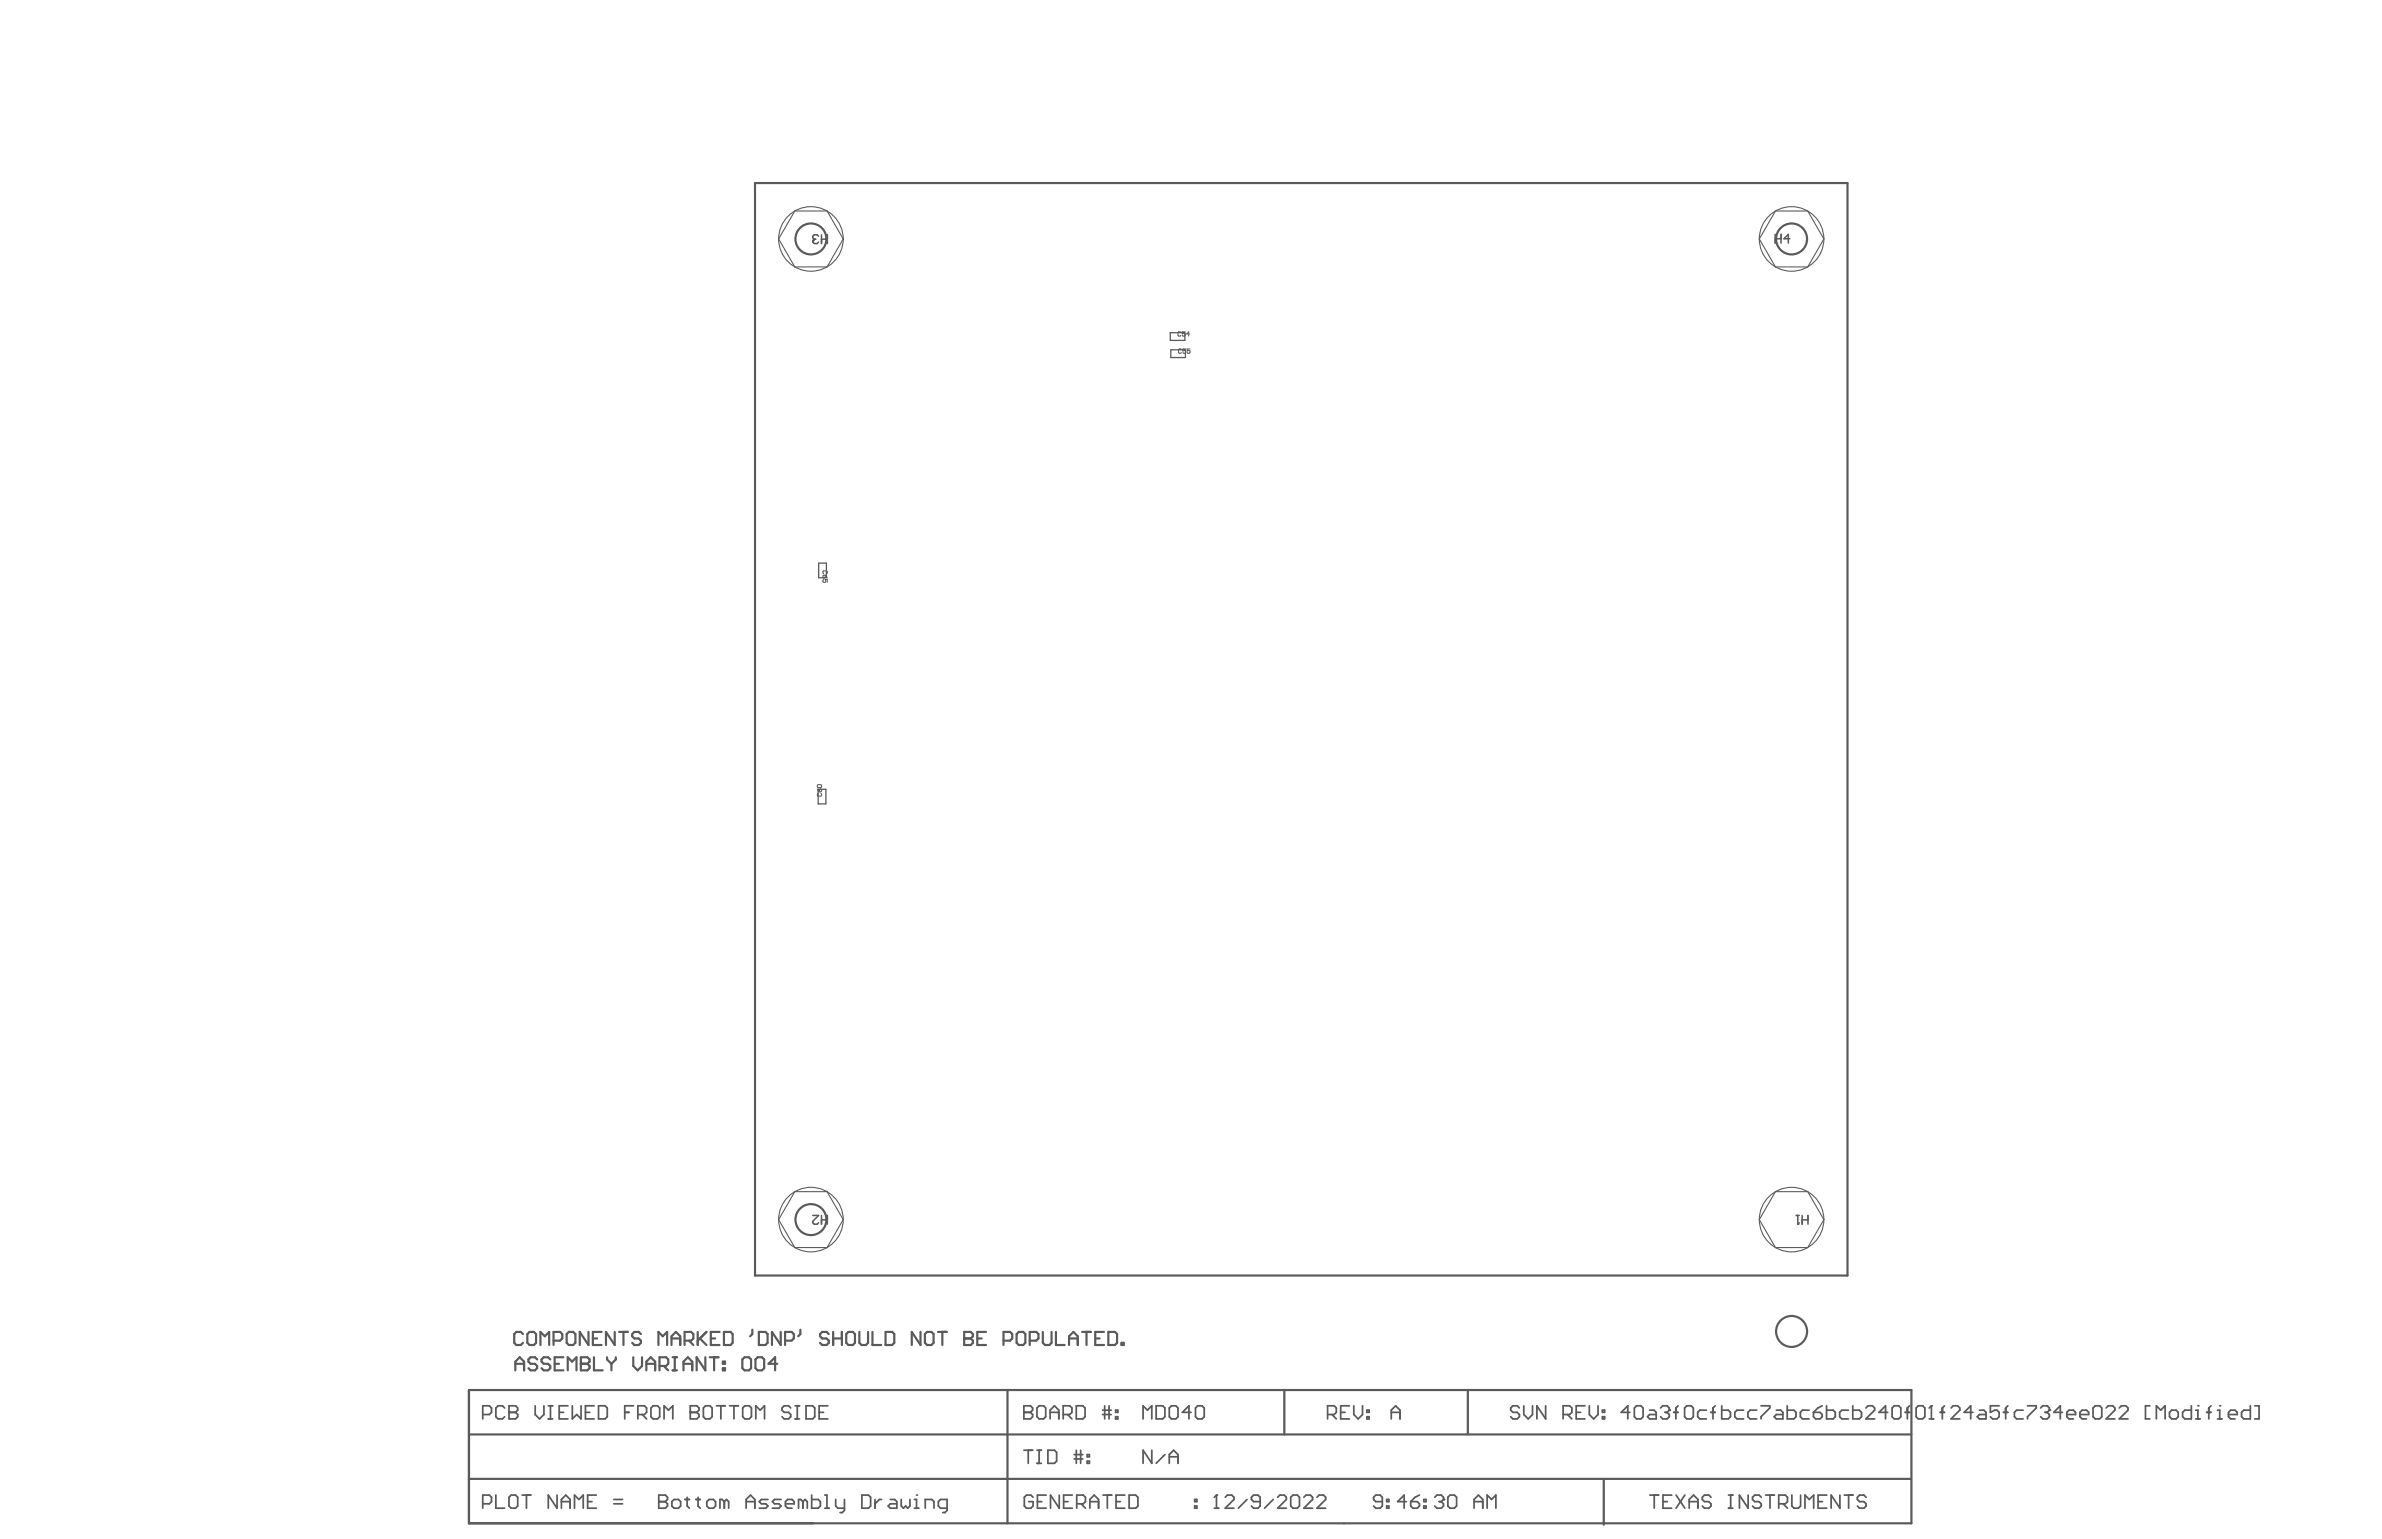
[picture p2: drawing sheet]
<svg xmlns="http://www.w3.org/2000/svg" width="432mm" height="279mm" viewBox="0 0 432 279" stroke-linecap="round" stroke-linejoin="round" font-family="sans-serif">
<g fill="none" stroke="#5a5a5a" stroke-width=".39">
<path d="M136.9 33.2h198v198.1h-198zM85 252h261.5v24.2h-261.5zM182.6 252v24.2M232.8 252v8.1M266.1 252v8.1M85 268.1h261.4M85 260.1h261.5M290.7 268.4v8.1"/>
<circle cx="147" cy="43.3" r="2.81"/>
<circle cx="324.8" cy="43.3" r="2.81"/>
<circle cx="147" cy="221.1" r="2.81"/>
<circle cx="324.8" cy="241.4" r="2.81"/>
</g>
<path d="M144.1 38.3h5.8l3 5-3 5.1h-5.8l-2.9-5.1zM321.8 38.3h5.9l2.9 5-2.9 5.1h-5.9l-2.9-5.1zM144.1 216.1h5.8l3 5-3 5.1h-5.8l-2.9-5.1zM321.8 216.1h5.9l2.9 5-2.9 5.1h-5.9l-2.9-5.1z" fill="none" stroke="#5a5a5a" stroke-width=".2"/>
<path d="M212.1 60.3h2.7v1.4h-2.7zM212.2 63.4h2.7v1.4h-2.7zM148.4 102.1h1.4v2.7h-1.4zM148.3 143.1h1.4v2.7h-1.4z" fill="none" stroke="#5a5a5a" stroke-width=".23"/>
<g fill="none" stroke="#5a5a5a" stroke-width=".28">
<path d="M147.3 43.6h.1M147.3 43.6v.3l.3 .3h.5l.3-.3M147.6 43.4h.3M147.6 43.4l-.3 .2M148.4 42.8l-.3-.2h-.5l-.3 .2v.3l.3 .3M148.9 43.4h1.1M148.9 42.6v1.6M150 42.6v1.6M321.8 42.5v1.6M321.8 43.3h1.1M322.9 42.5v1.6M324.4 43.3h-1l.8-.8v1.6"/>
<path d="M147.3 220.4h1.1l-1.1 1v.3l.3 .3h.5l.3-.3M148.9 220.4v1.6M148.9 221.2h1.1M150 220.4v1.6M325.6 220.4h.6M325.9 222h.1M325.9 220.4v1.6M326.2 221.7l-.3 .3M326.7 221.2h1M326.7 220.4v1.6M327.7 220.4v1.6"/>
</g>
<g fill="none" stroke="#5a5a5a" stroke-width=".18">
<path d="M214.1 60.3l-.2-.1-.4 .1v.5l.2 .1 .4-.1M214.2 63.4l-.2-.1-.4 .1v.5l.2 .1 .4-.1M214.8 60.2h-.5v.4l.3-.2 .2 .2-.1 .3-.4-.1M214.9 63.3h-.5v.4l.3-.2 .2 .2-.1 .3-.4-.1M215.6 60.6h-.5l.4-.4v.7M215.7 63.3h-.5v.4l.4-.2 .1 .4-.1 .1-.4-.1M149.3 104l-.1-.1 .1-.4h.5l.2 .1-.2 .4M149.3 105.1l-.1 .1 .1 .4 .4-.1-.1-.4h.4v.5M149.3 104.3h.3v.4l-.2 .1-.2-.1zM149.6 104.3l.4 .5M148.2 143.1l.3 .5M148.3 143.8l-.1 .2 .1 .4h.5l.1-.2-.1-.4"/>
<path d="M148.3 142.3h.5l.1 .4-.1 .1h-.5l-.1-.1zM148.7 143.1l.2 .1v.2l-.4 .2v-.4z"/>
</g>
<g fill="none" stroke="#5a5a5a" stroke-width=".32">
<path d="M295.5 256.1h-1.6l1.2-1.2v2.4M296.3 255.3l.4-.4h.8l.4 .4v1.6l-.4 .4h-.8l-.4-.4zM299 255.7h.8l.4 .4v1.2h-1.2l-.4-.4 .4-.4h1.2M301 255.3l.4-.4h.8l.4 .4v.4M185.6 263h1.6M186.4 263v2.3M188 263h.8M188 265.3h.8M188.4 263v2.3M190 263h1.1l.4 .3v1.6l-.4 .4h-1.1zM194.7 263.7h1.6M194.7 264.5h1.6"/>
<path d="M195.1 263v2.3M195.9 263v2.3M197.1 263.7h.4v.4h-.4zM197.1 264.9h.4v.4h-.4zM208.8 263v2.3l-1.6-2.3v2.3M211.2 263.7l-1.6 1.6M212 265.3v-1.6l.8-.7 .7 .7v1.6M212 264.1h1.5"/>
</g>
<circle cx="302.6" cy="255.7" r=".16" fill="#5a5a5a"/>
<g fill="none" stroke="#5a5a5a" stroke-width=".32">
<path d="M301.8 256.1h.4M302.2 256.1l.4 .4v.4l-.4 .4h-.8l-.4-.4M302.6 255.7l-.4 .4M303.4 256.1h.8M304.2 254.9l-.4 .4v2M305.8 254.9h.8l.4 .4v1.6l-.4 .4h-.8l-.4-.4v-1.6zM309.3 255.7h-1.2l-.3 .4v.8l.3 .4h1.2M310.1 256.1h.8M310.9 254.9l-.4 .4v2M312.1 254.9v2.4h1.2l.4-.4v-.8l-.4-.4h-1.2M316.1 255.7h-1.2l-.4 .4v.8l.4 .4h1.2M318.4 255.7h-1.1l-.4 .4v.8l.4 .4h1.1"/>
<path d="M319.2 254.9h1.6v.4l-1.6 1.6v.4M322 255.7h.8l.4 .4v1.2h-1.2l-.4-.4 .4-.4h1.2M324 254.9v2.4h1.2l.4-.4v-.8l-.4-.4h-1.2M327.9 255.7h-1.1l-.4 .4v.8l.4 .4h1.1M328.7 256.1h1.2l.4 .4v.4l-.4 .4h-.8l-.4-.4zM330.3 254.9l-.8 .4-.8 .8M331.1 254.9v2.4h1.2l.4-.4v-.8l-.4-.4h-1.2M335.1 255.7h-1.2l-.4 .4v.8l.4 .4h1.2M335.9 254.9v2.4h1.2l.3-.4v-.8l-.3-.4h-1.2M338.2 255.3l.4-.4h.8l.4 .4v.4l-1.6 1.6h1.6M342.2 256.1h-1.6l1.2-1.2v2.4M343 255.3l.4-.4h.8l.4 .4v1.6l-.4 .4h-.8l-.4-.4z"/>
<path d="M345.4 256.1h.8M346.2 254.9l-.4 .4v2M347.3 255.3l.4-.4h.8l.4 .4v1.6l-.4 .4h-.8l-.4-.4zM349.7 257.3h.8M350.1 254.9v2.4"/>
</g>
<circle cx="350.1" cy="254.9" r=".16" fill="#5a5a5a"/>
<path d="M350.1 254.9l-.4 .4M351.7 256.1h.8M352.5 254.9l-.4 .4v2M353.7 255.3l.4-.4h.8l.4 .4v.4l-1.6 1.6h1.6M357.6 256.1h-1.5l1.1-1.2v2.4M358.8 255.7h.8l.4 .4v1.2h-1.2l-.4-.4 .4-.4h1.2M362.4 254.9h-1.6v1.2l.8-.4h.4l.4 .4v.8l-.4 .4h-.8l-.4-.4M363.2 256.1h.8M364 254.9l-.4 .4v2M366.7 255.7h-1.1l-.4 .4v.8l.4 .4h1.1M367.5 254.9h1.6v.4l-1.6 1.6v.4M369.9 255.3l.4-.4h.8l.4 .4v.4" fill="none" stroke="#5a5a5a" stroke-width=".32"/>
<circle cx="371.5" cy="255.7" r=".16" fill="#5a5a5a"/>
<g fill="none" stroke="#5a5a5a" stroke-width=".32">
<path d="M370.7 256.1h.4M371.1 256.1l.4 .4v.4l-.4 .4h-.8l-.4-.4M371.5 255.7l-.4 .4M373.9 256.1h-1.6l1.2-1.2v2.4M374.7 256.5h1.6v-.4l-.4-.4h-.8l-.4 .4v.8l.4 .4h.8M377 256.5h1.6v-.4l-.4-.4h-.8l-.4 .4v.8l.4 .4h.8M379.4 255.3l.4-.4h.8l.4 .4v1.6l-.4 .4h-.8l-.4-.4zM381.8 255.3l.4-.4h.8l.4 .4v.4l-1.6 1.6h1.6M384.2 255.3l.4-.4h.8l.4 .4v.4l-1.6 1.6h1.6M389.7 254.9h-.8v2.4h.8M390.9 257.3v-2.4l.8 .8 .8-.8v2.4M393.7 255.7h.8l.4 .4v.8l-.4 .4h-.8l-.4-.4v-.8z"/>
<path d="M397.2 254.9v2.4h-1.2l-.3-.4v-.8l.3-.4h1.2M398 257.3h.8M398 255.7h.4v1.6"/>
</g>
<circle cx="398.4" cy="254.9" r=".16" fill="#5a5a5a"/>
<path d="M400 256.1h.8M400.8 254.9l-.4 .4v2M402 257.3h.8M402 255.7h.4v1.6" fill="none" stroke="#5a5a5a" stroke-width=".32"/>
<circle cx="402.4" cy="254.9" r=".16" fill="#5a5a5a"/>
<g fill="none" stroke="#5a5a5a" stroke-width=".32">
<path d="M185.6 254.9v2.4h1.2l.4-.4v-.4l-.4-.4h-1.2M207.2 257.3v-2.4l.8 .8 .8-.8v2.4M209.6 254.9h1.2l.4 .4v1.6l-.4 .4h-1.2zM212 255.3l.4-.4h.7l.4 .4v1.6l-.4 .4h-.7l-.4-.4zM215.9 256.1h-1.6l1.2-1.2v2.4M216.7 255.3l.4-.4h.8l.4 .4v1.6l-.4 .4h-.8l-.4-.4zM252.2 256.1h1.6M252.2 257.3v-1.6l.8-.8 .8 .8v1.6M275.4 255.3l-.4-.4h-.8l-.3 .4v.4l.3 .4h.8l.4 .4v.4l-.4 .4h-.8l-.3-.4M276.2 254.9v1.6l.8 .8 .8-.8v-1.6M280.2 254.9v2.4l-1.6-2.4v2.4M283.4 256.5h1.1l.4-.4v-.8l-.4-.4h-1.1v2.4"/>
<path d="M284.1 256.5l.8 .8M285.7 256.1h.8M287.3 254.9h-1.6v2.4h1.6M288.1 254.9v1.6l.8 .8 .8-.8v-1.6M290.5 256.9h.4v.4h-.4zM290.5 255.7h.4v.4h-.4zM404 256.5h1.6v-.4l-.4-.4h-.8l-.4 .4v.8l.4 .4h.8M407.9 254.9v2.4h-1.2l-.4-.4v-.8l.4-.4h1.2M408.7 254.9h.8v2.4h-.8M87.5 272.7h1.2l.4-.4v-.8l-.4-.4h-1.2v2.4M89.9 271.1v2.4h1.6M92.3 271.5l.4-.4h.8l.3 .4v1.6l-.3 .4h-.8l-.4-.4z"/>
<path d="M94.6 271.1h1.6M95.4 271.1v2.4M101 271.1v2.4l-1.6-2.4v2.4M101.8 273.5v-1.6l.8-.8 .8 .8v1.6M101.8 272.3h1.6M104.1 273.5v-2.4l.8 .8 .8-.8v2.4M106.5 272.3h.8M108.1 271.1h-1.6v2.4h1.6M111.3 272.7h1.6M111.3 271.9h1.6M187.3 271.5l-.4-.4h-.8l-.4 .4v1.6l.4 .4h.8l.4-.4v-.8h-.8M188.1 272.3h.8"/>
<path d="M189.6 271.1h-1.5v2.4h1.5M192 271.1v2.4l-1.6-2.4v2.4M192.8 272.3h.8M194.4 271.1h-1.6v2.4h1.6M195.2 272.7h1.2l.4-.4v-.8l-.4-.4h-1.2v2.4M196 272.7l.8 .8M197.6 272.3h1.5M197.6 273.5v-1.6l.8-.8 .7 .8v1.6M199.9 271.1h1.6M200.7 271.1v2.4M202.3 272.3h.8M203.9 271.1h-1.6v2.4h1.6"/>
<path d="M204.7 271.1h1.2l.4 .4v1.6l-.4 .4h-1.2zM216.6 273.1h.4v.4h-.4zM216.6 271.9h.4v.4h-.4z"/>
</g>
<circle cx="185.6" cy="256.1" r=".16" fill="#5a5a5a"/>
<g fill="none" stroke="#5a5a5a" stroke-width=".32">
<path d="M185.6 254.9h1.2l.4 .4v.4l-.4 .4h-1.2M188 255.3l.4-.4h.8l.4 .4v1.6l-.4 .4h-.8l-.4-.4zM190.4 256.1h1.5M190.4 257.3v-1.6l.7-.8 .8 .8v1.6M192.7 256.5h1.2l.4-.4v-.8l-.4-.4h-1.2v2.4M193.5 256.5l.8 .8M195.1 254.9h1.2l.4 .4v1.6l-.4 .4h-1.2zM199.9 256.5h1.5M199.9 255.7h1.5M200.3 254.9v2.4M201 254.9v2.4M202.2 255.7h.4v.4h-.4z"/>
<path d="M202.2 256.9h.4v.4h-.4zM250.6 272.3h-1.2l-.4-.4v-.4l.4-.4h.8l.4 .4v1.6l-.4 .4h-.8l-.4-.4M251.4 273.1h.4v.4h-.4zM251.4 271.9h.4v.4h-.4zM254.9 272.3h-1.5l1.1-1.2v2.4M255.7 272.3h1.2l.4 .4v.4l-.4 .4h-.8l-.4-.4zM257.3 271.1l-.8 .4-.8 .8M258.1 273.1h.4v.4h-.4zM258.1 271.9h.4v.4h-.4zM260.1 271.5l.4-.4h.8l.4 .4v.4"/>
</g>
<circle cx="261.7" cy="271.9" r=".16" fill="#5a5a5a"/>
<g fill="none" stroke="#5a5a5a" stroke-width=".32">
<path d="M240.7 256.5h1.1l.4-.4v-.8l-.4-.4h-1.1v2.4M241.5 256.5l.7 .8M243 256.1h.8M244.6 254.9h-1.6v2.4h1.6M245.4 254.9v1.6l.8 .8 .8-.8v-1.6M247.8 256.9h.4v.4h-.4zM247.8 255.7h.4v.4h-.4zM119.4 271.1v2.4h1.2l.4-.4v-.4l-.4-.4h-1.2M260.9 272.3h.4M261.3 272.3l.4 .4v.4l-.4 .4h-.8l-.4-.4M261.7 271.9l-.4 .4M262.5 271.5l.4-.4h.7l.4 .4v1.6l-.4 .4h-.7l-.4-.4z"/>
<path d="M267.2 272.3h1.6M267.2 273.5v-1.6l.8-.8 .8 .8v1.6M269.6 273.5v-2.4l.8 .8 .8-.8v2.4"/>
</g>
<circle cx="119.4" cy="272.3" r=".16" fill="#5a5a5a"/>
<g fill="none" stroke="#5a5a5a" stroke-width=".32">
<path d="M119.4 271.1h1.2l.4 .4v.4l-.4 .4h-1.2M121.8 272.3l.4-.4h.8l.4 .4v.8l-.4 .4h-.8l-.4-.4zM124.2 271.9h.8M124.6 271.5v1.6l.4 .4M126.1 271.9h.8M126.5 271.5v1.6l.4 .4M128.1 272.3l.4-.4h.8l.4 .4v.8l-.4 .4h-.8l-.4-.4zM131.3 272.3l-.4-.4h-.4v1.6M131.3 272.3v1.2M131.3 272.3l.4-.4 .4 .4v1.2M135.3 272.3h1.5M135.3 273.5v-1.6l.7-.8 .8 .8v1.6"/>
<path d="M139.2 271.9h-1.2l-.4 .4 .4 .4h.8l.4 .4-.4 .4h-1.2M141.6 271.9h-1.2l-.4 .4 .4 .4h.8l.4 .4-.4 .4h-1.2M142.4 272.7h1.6v-.4l-.4-.4h-.8l-.4 .4v.8l.4 .4h.8M145.6 272.3l-.4-.4h-.4v1.6M145.6 272.3v1.2M145.6 272.3l.3-.4 .4 .4v1.2M147.1 271.1v2.4h1.2l.4-.4v-.8l-.4-.4h-1.2M149.5 271.1h.4v2.4M149.5 273.5h.8M151.5 271.9v1.2l.4 .4h1.2M153.1 271.9v2l-.4 .4h-.4M156.2 271.1h1.2l.4 .4v1.6l-.4 .4h-1.2z"/>
<path d="M158.6 271.9v1.6M159.8 271.9h-.4l-.8 .8M161.4 271.9h.8l.4 .4v1.2h-1.2l-.4-.4 .4-.4h1.2M163.4 271.9v1.2l.4 .4 .4-.4 .4 .4 .4-.4v-1.2M165.7 273.5h.8M165.7 271.9h.4v1.6"/>
</g>
<circle cx="166.1" cy="271.1" r=".16" fill="#5a5a5a"/>
<path d="M167.7 273.5v-1.6h1.2l.4 .4v1.2M171.7 273.5h-1.2l-.4-.4v-.8l.4-.4h1.2v2l-.4 .4h-.4M220.1 273.5h.8M220.5 271.1v2.4" fill="none" stroke="#5a5a5a" stroke-width=".32"/>
<circle cx="220.5" cy="271.1" r=".16" fill="#5a5a5a"/>
<path d="M87.5 256.5h1.2l.4-.4v-.8l-.4-.4h-1.2v2.4M91.5 255.3l-.4-.4h-.8l-.4 .4v1.6l.4 .4h.8l.4-.4M92.3 254.9v2.4h1.2l.3-.4v-.4l-.3-.4h-1.2M220.5 271.1l-.4 .4M222.1 271.5l.4-.4h.8l.4 .4v.4l-1.6 1.6h1.6M226.1 271.9l-1.6 1.6M228.4 272.3h-1.2l-.3-.4v-.4l.3-.4h.8l.4 .4v1.6l-.4 .4h-.8l-.3-.4M230.8 271.9l-1.6 1.6M231.6 271.5l.4-.4h.8l.4 .4v.4l-1.6 1.6h1.6M234.4 271.1h.8l.4 .4v1.6l-.4 .4h-.8l-.4-.4v-1.6zM236.4 271.5l.4-.4h.7l.4 .4v.4l-1.5 1.6h1.5M238.7 271.5l.4-.4h.8l.4 .4v.4l-1.6 1.6h1.6" fill="none" stroke="#5a5a5a" stroke-width=".32"/>
<circle cx="92.3" cy="256.1" r=".16" fill="#5a5a5a"/>
<g fill="none" stroke="#5a5a5a" stroke-width=".32">
<path d="M92.3 254.9h1.2l.3 .4v.4l-.3 .4h-1.2M97 254.9v1.6l.8 .8 .8-.8v-1.6M99.4 254.9h.8M99.4 257.3h.8M99.8 254.9v2.4M101.4 256.1h.8M103 254.9h-1.6v2.4h1.6M103.7 254.9v2.4l.8-.8 .8 .8v-2.4M106.1 256.1h.8M107.7 254.9h-1.6v2.4h1.6M108.5 254.9h1.2l.4 .4v1.6l-.4 .4h-1.2zM113.3 256.1h.7"/>
<path d="M114.8 254.9h-1.5v2.4M115.6 256.5h1.2l.4-.4v-.8l-.4-.4h-1.2v2.4M116.4 256.5l.8 .8M118 255.3l.4-.4h.8l.4 .4v1.6l-.4 .4h-.8l-.4-.4zM120.4 257.3v-2.4l.8 .8 .8-.8v2.4M125.1 254.9v2.4h1.2l.4-.4v-.4l-.4-.4h-1.2"/>
</g>
<circle cx="125.1" cy="256.1" r=".16" fill="#5a5a5a"/>
<g fill="none" stroke="#5a5a5a" stroke-width=".32">
<path d="M125.1 254.9h1.2l.4 .4v.4l-.4 .4h-1.2M127.5 255.3l.4-.4h.8l.4 .4v1.6l-.4 .4h-.8l-.4-.4zM129.9 254.9h1.6M130.7 254.9v2.4M132.3 254.9h1.5M133 254.9v2.4M135 254.9h.8l.4 .4v1.6l-.4 .4h-.8l-.4-.4v-1.6zM137 257.3v-2.4l.8 .8 .8-.8v2.4M143.3 255.3l-.4-.4h-.7l-.4 .4v.4l.4 .4h.7l.4 .4v.4l-.4 .4h-.7l-.4-.4M144.1 254.9h.8M144.1 257.3h.8M144.5 254.9v2.4"/>
<path d="M146.1 254.9h1.2l.4 .4v1.6l-.4 .4h-1.2zM148.5 256.1h.8M150.1 254.9h-1.6v2.4h1.6M299.1 271.1h1.6M299.9 271.1v2.4M301.5 272.3h.7M303 271.1h-1.5v2.4h1.5M303.8 271.1l1.6 2.4M305.4 271.1l-1.6 2.4M306.2 272.3h1.6M306.2 273.5v-1.6l.8-.8 .8 .8v1.6M310.2 271.5l-.4-.4h-.8l-.4 .4v.4l.4 .4h.8l.4 .4v.4l-.4 .4h-.8l-.4-.4"/>
<path d="M313.3 271.1h.8M313.3 273.5h.8M313.7 271.1v2.4M316.9 271.1v2.4l-1.6-2.4v2.4M319.3 271.5l-.4-.4h-.8l-.4 .4v.4l.4 .4h.8l.4 .4v.4l-.4 .4h-.8l-.4-.4M320.1 271.1h1.6M320.9 271.1v2.4M322.4 272.7h1.2l.4-.4v-.8l-.4-.4h-1.2v2.4M323.2 272.7l.8 .8M324.8 271.1v2l.4 .4h.8l.4-.4v-2M327.2 273.5v-2.4l.8 .8 .8-.8v2.4M329.6 272.3h.8"/>
<path d="M331.2 271.1h-1.6v2.4h1.6M333.5 271.1v2.4l-1.6-2.4v2.4M334.3 271.1h1.6M335.1 271.1v2.4M338.3 271.5l-.4-.4h-.8l-.4 .4v.4l.4 .4h.8l.4 .4v.4l-.4 .4h-.8l-.4-.4"/>
</g>
<path d="M93.4 248.5v-1.6l.8-.8 .8 .8v1.6M93.4 247.3h1.6M97.4 246.5l-.4-.4h-.8l-.4 .4v.4l.4 .4h.8l.4 .4v.4l-.4 .4h-.8l-.4-.4M99.8 246.5l-.4-.4h-.8l-.4 .4v.4l.4 .4h.8l.4 .4v.4l-.4 .4h-.8l-.4-.4M100.5 247.3h.8M102.1 246.1h-1.6v2.4h1.6M102.9 248.5v-2.4l.8 .8 .8-.8v2.4M105.3 246.1v2.4h1.2l.4-.4v-.4l-.4-.4h-1.2" fill="none" stroke="#5a5a5a" stroke-width=".39"/>
<circle cx="105.3" cy="247.3" r=".2" fill="#5a5a5a"/>
<g fill="none" stroke="#5a5a5a" stroke-width=".39">
<path d="M94.8 241.9l-.4-.4h-.8l-.4 .4v1.6l.4 .4h.8l.4-.4M96 241.5h.8l.4 .4v1.6l-.4 .4h-.8l-.4-.4v-1.6zM98 243.9v-2.4l.8 .8 .8-.8v2.4M100.3 243.1h1.2l.4-.4v-.8l-.4-.4h-1.2v2.4M103.1 241.5h.8l.4 .4v1.6l-.4 .4h-.8l-.4-.4v-1.6zM105.3 246.1h1.2l.4 .4v.4l-.4 .4h-1.2M106.7 241.5v2.4l-1.6-2.4v2.4M107.5 242.7h.8M107.7 246.1v2.4h1.6M109.1 241.5h-1.6v2.4h1.6M110 246.1v.4l.8 .8M110.8 247.3v1.2"/>
<path d="M111.4 241.5v2.4l-1.6-2.4v2.4M111.6 246.1v.4l-.8 .8M112.2 241.5h1.6M113 241.5v2.4M114.8 246.1v1.6l.8 .8 .8-.8v-1.6M116.2 241.9l-.4-.4h-.8l-.4 .4v.4l.4 .4h.8l.4 .4v.4l-.4 .4h-.8l-.4-.4M117.2 247.3h1.6M117.2 248.5v-1.6l.8-.8 .8 .8v1.6M119.4 243.9v-2.4l.7 .8 .8-.8v2.4M119.5 247.7h1.2l.4-.4v-.8l-.4-.4h-1.2v2.4M120.3 247.7l.8 .8M121.7 242.7h1.6"/>
<path d="M121.7 243.9v-1.6l.8-.8 .8 .8v1.6M121.9 246.1h.8M121.9 248.5h.8M122.3 246.1v2.4M123.9 247.3h1.6M123.9 248.5v-1.6l.8-.8 .8 .8v1.6M124.1 243.1h1.2l.4-.4v-.8l-.4-.4h-1.2v2.4M124.9 243.1l.8 .8M126.5 241.5v2.4M126.9 242.7l1.2 1.2M127.9 246.1v2.4l-1.6-2.4v2.4M128.1 241.5l-1.6 1.6"/>
<path d="M128.7 246.1h1.5M128.9 242.7h.7M129.4 246.1v2.4M130.4 241.5h-1.5v2.4h1.5M131 246.9h.4v.4h-.4zM131 248.1h.4v.4h-.4zM131.2 241.5h1.2l.4 .4v1.6l-.4 .4h-1.2zM135 246.1h.8l.4 .4v1.6l-.4 .4h-.8l-.4-.4v-1.6zM136.4 241.1v.8l-.4 .4M137.3 246.1h.8l.4 .4v1.6l-.4 .4h-.8l-.4-.4v-1.6zM137.6 241.5h1.2l.3 .4v1.6l-.3 .4h-1.2zM140.9 247.3h-1.6l1.2-1.2v2.4"/>
<path d="M141.5 241.5v2.4l-1.6-2.4v2.4M142.3 243.1h1.2l.4-.4v-.8l-.4-.4h-1.2v2.4M145.1 241.1v.8l-.4 .4M150.2 241.9l-.4-.4h-.8l-.3 .4v.4l.3 .4h.8l.4 .4v.4l-.4 .4h-.8l-.3-.4M151 242.7h1.6M151 241.5v2.4M152.6 241.5v2.4M153.8 241.5h.8l.4 .4v1.6l-.4 .4h-.8l-.4-.4v-1.6zM155.8 241.5v2l.4 .4h.8l.4-.4v-2M158.2 241.5v2.4h1.5M160.5 241.5h1.2l.4 .4v1.6l-.4 .4h-1.2zM166.9 241.5v2.4l-1.6-2.4v2.4"/>
<path d="M168.1 241.5h.7l.4 .4v1.6l-.4 .4h-.7l-.4-.4v-1.6zM170 241.5h1.6M170.8 241.5v2.4M174.8 241.5v2.4h1.2l.4-.4v-.4l-.4-.4h-1.2"/>
</g>
<circle cx="174.8" cy="242.7" r=".2" fill="#5a5a5a"/>
<g fill="none" stroke="#5a5a5a" stroke-width=".39">
<path d="M174.8 241.5h1.2l.4 .4v.4l-.4 .4h-1.2M177.2 242.7h.8M178.7 241.5h-1.5v2.4h1.5M181.9 243.1h1.2l.4-.4v-.8l-.4-.4h-1.2v2.4M184.7 241.5h.8l.4 .4v1.6l-.4 .4h-.8l-.4-.4v-1.6zM186.7 243.1h1.2l.3-.4v-.8l-.3-.4h-1.2v2.4M189 241.5v2l.4 .4h.8l.4-.4v-2M191.4 241.5v2.4h1.6M193.8 242.7h1.6M193.8 243.9v-1.6l.8-.8 .8 .8v1.6M196.2 241.5h1.6M197 241.5v2.4"/>
<path d="M198.5 242.7h.8M200.1 241.5h-1.6v2.4h1.6M200.9 241.5h1.2l.4 .4v1.6l-.4 .4h-1.2zM203.3 243.5h.4v.4h-.4z"/>
</g>
<g fill="none" stroke="#5a5a5a" stroke-width=".2">
<circle cx="147" cy="43.3" r="5.9"/>
<circle cx="324.8" cy="43.3" r="5.9"/>
<circle cx="147" cy="221.1" r="5.9"/>
<circle cx="324.8" cy="221.1" r="5.9"/>
</g>
</svg>
